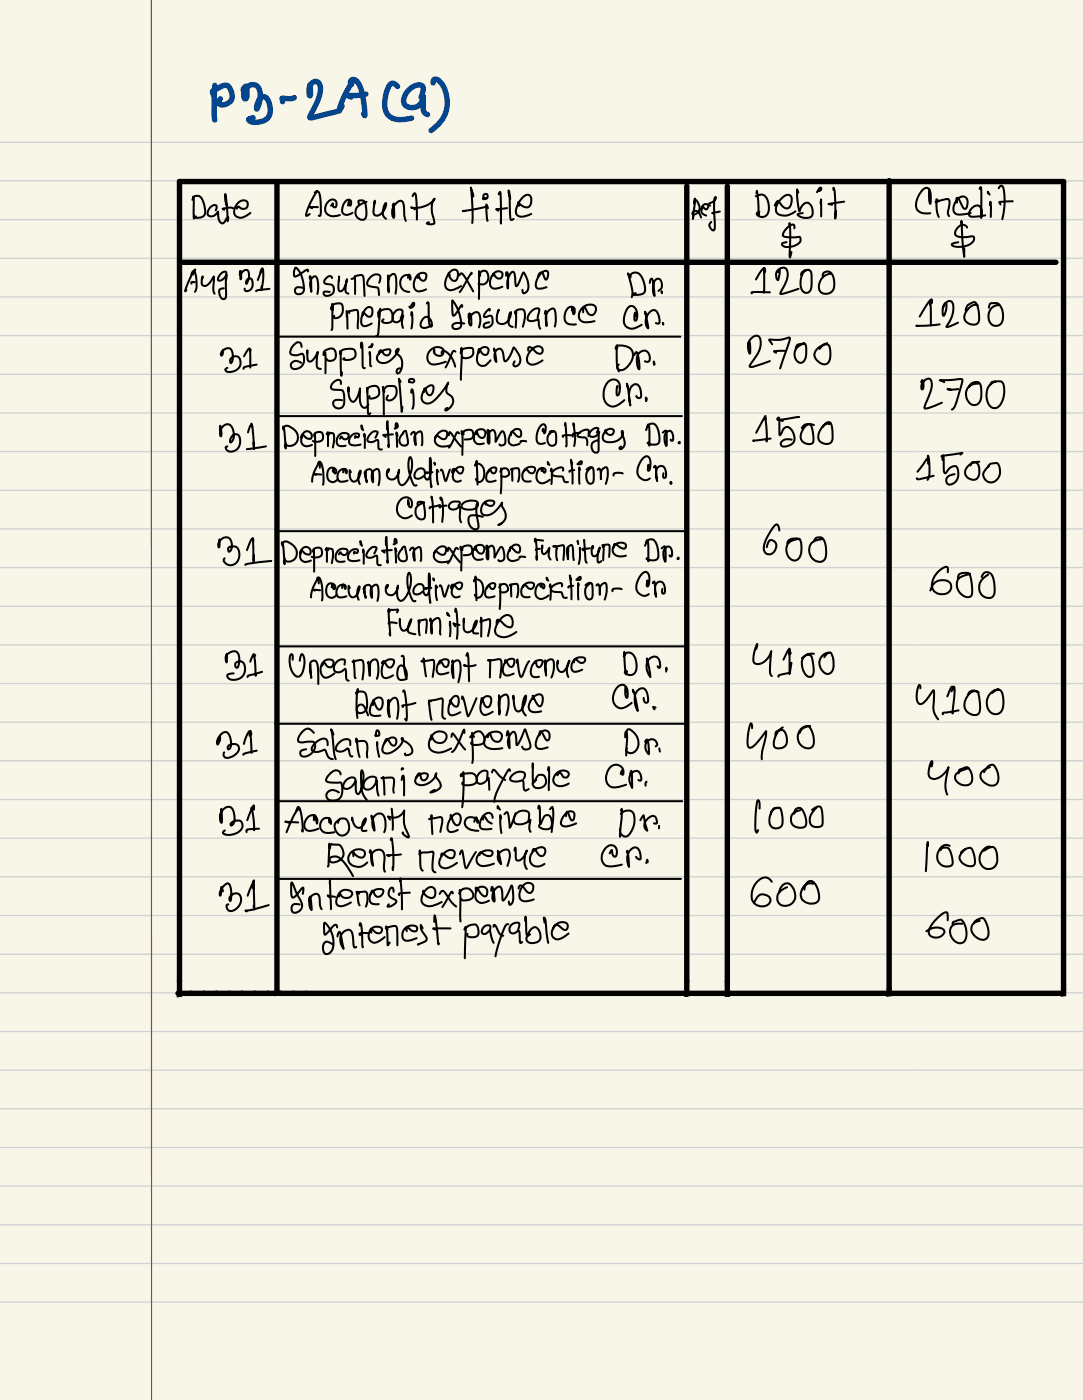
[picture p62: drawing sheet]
<svg xmlns="http://www.w3.org/2000/svg" width="161mm" height="208mm" viewBox="0 0 161 208" stroke-linecap="round" stroke-linejoin="round" font-family="sans-serif">
<defs><g id="words">
<g font-size="102.2">
<text x="25.9" y="123.6">↓</text>
<text x="37" y="123.6">ratenzimpfeexpense1</text>
</g>
<text font-size="13.5" x="111.1" y="40.5">debt</text>
<text font-size="9.1" x="135.6" y="36">credit</text>
<text font-size="7.1" fill="#03468f" x="45.4" y="18">2A(a)</text>
<text font-size="5.7" x="68.1" y="118.5">payable</text>
<text font-size="5.4" fill="#03468f" x="31.1" y="17.3">py</text>
<g font-size="5">
<text x="113" y="82.3">688</text>
<text x="48.4" y="128.9">Rent</text>
</g>
<text font-size="4.9" x="48.9" y="60.7">supplies</text>
<g font-size="4.7">
<text x="61" y="32.2">title</text>
<text x="48.9" y="48.9">piepaid</text>
<text x="110.6" y="111.6">488</text>
</g>
<g font-size="4.6">
<text x="41.8" y="66.7">Depreciation</text>
<text x="70.2" y="72.2">Depreciation</text>
<text x="41.6" y="83.8">Depreciation</text>
<text x="70.1" y="89.4">Depreciation</text>
</g>
<text font-size="4.5" x="135.7" y="105.7">4180</text>
<g font-size="4.4">
<text x="45.2" y="32.4">Accounts</text>
<text x="102.5" y="33.3">Ref</text>
<text x="36.9" y="54.8">supplies</text>
<text x="111.5" y="99.5">2150</text>
<text x="48.2" y="117.8">galaxies</text>
</g>
<g font-size="4.3">
<text x="58.7" y="77.6">cottage</text>
<text x="52.5" y="106">Rent</text>
</g>
<text font-size="4.2" x="135.7" y="71">1558</text>
<g font-size="4.1">
<text x="136.4" y="59.9">2788</text>
<text x="111.5" y="65.4">1558</text>
<text x="137.8" y="87.8">688</text>
<text x="57.2" y="93.9">Furnitute</text>
<text x="42.8" y="100.6">Uneated Dent</text>
<text x="44" y="111.7">galaxies expense</text>
<text x="42.1" y="123.4">Accounty</text>
</g>
<g font-size="4">
<text x="27.3" y="43.6">Aug</text>
<text x="46.1" y="71.4">Accumulative</text>
<text x="76.9" y="66.3">cottages</text>
<text x="45.9" y="88.6">Accumulative</text>
<text x="32.5" y="123">31</text>
</g>
<g font-size="3.9">
<text x="28.4" y="32.3">Date</text>
<text x="66.9" y="48">Insurance</text>
<text x="33.3" y="100.1">31</text>
</g>
<g font-size="3.8">
<text x="43.4" y="43.1">Insurance expense</text>
<text x="32.4" y="66.2">31</text>
<text x="94.3" y="71">CP.</text>
<text x="32.2" y="83.1">31</text>
<text x="57.9" y="122.9">Receivable</text>
<text x="91.7" y="123.3">Dr.</text>
</g>
<g font-size="3.7">
<text x="135.7" y="47.8">1288</text>
<text x="89.3" y="59.6">CP,</text>
</g>
<g font-size="3.6">
<text x="90.7" y="104.7">CP.</text>
<text x="32" y="111.7">31</text>
</g>
<g font-size="3.5">
<text x="64.3" y="66.8">expense</text>
<text x="64.1" y="83.9">expense</text>
<text x="63.4" y="106.1">Revenue</text>
<text x="92.5" y="111.3">Dr.</text>
</g>
<g font-size="3.4">
<text x="76.7" y="82.9">Furniture</text>
<text x="94.1" y="87.8">Cr</text>
<text x="92.3" y="99.8">Dr.</text>
<text x="62" y="128.7">Revenue</text>
</g>
<g font-size="3.3">
<text x="92.9" y="43.4">DP.</text>
<text x="89.6" y="116.3">CP.</text>
</g>
<g font-size="3.2">
<text x="92.3" y="48.2">&amp;P.</text>
<text x="32.6" y="54.5">31</text>
</g>
<g font-size="3.1">
<text x="35.4" y="42.6">31</text>
<text x="95.6" y="65.6">Dr.</text>
<text x="95.5" y="82.7">Dr.</text>
<text x="89" y="128.1">ep,</text>
</g>
<text font-size="2.9" x="72.1" y="100">Revenue</text>
<text font-size="1.2" fill="#03468f" x="41.4" y="15.2">-</text>
</g></defs>
<path d="M0 0h160.5v207.6h-160.5z" fill="#f7f6e8"/>
<g fill="none" stroke="#d0d2d3" stroke-width=".19">
<path d="M.1 26.8h160.4M.1 21.1h160.4M.1 38.3h160.4M.1 32.6h160.4M.1 55.5h135.5M.1 49.8h135.5M.1 44h135.5M.1 78.4h135.5M.1 72.7h135.5M.1 67h135.5M.1 61.2h135.5M.1 84.2h135.5"/>
<path d="M.1 95.6h135.5M.1 89.9h135.5M.1 112.8h135.5M.1 107.1h135.5M.1 101.4h135.5M.1 118.6h135.5M.1 135.8h135.5M.1 130h135.5M.1 124.3h135.5M.1 141.5h135.5M.1 158.7h135.5M.1 153h135.5"/>
<path d="M.1 147.2h135.5M.1 170.2h160.4M.1 164.4h160.4M.1 175.9h160.4M.1 193.1h160.4M.1 187.3h160.4M.1 181.6h160.4"/>
</g>
<path d="M22.4 0l.1 207.6" fill="none" stroke="#d21e3f" stroke-width=".18"/>
<path d="M27.1 38.9h129.4M41.1 27.3v119.7M101.8 27.6v117.9M107.8 27.6v118M131.8 26.8v119.9M26.6 145.5v-118.6h131v119.8" fill="none" stroke="#000" stroke-width=".8"/>
<path d="M36 13.4l.1-.3 .3-.3a1.52 1.52 0 0 1 .2 1.2l-.1 .5-.1 .2a1.04 1.04 0 0 1-.1-1.3 1.17 1.17 0 0 1 1.3-.8 1.17 1.17 0 0 1 .9 1.1 3.6 3.6 0 0 1-.5 2.5l.1-.8a1.19 1.19 0 0 1 1.2-1 2.54 2.54 0 0 1 .5 3 2.49 2.49 0 0 1-2.9 .5v-.3l.6-.1" fill="none" stroke="#03468f" stroke-width=".8"/>
<path d="M65.5 52.4v-.2a.53 .53 0 0 1 .9 .1 3.6 3.6 0 0 1 1.1 2.1M67.5 52.1l-.1-.1a.41 .41 0 0 0-.5 .5l-.9 2M68.3 52.4a.96 .96 0 0 1 1.2-.8h.3a.68 .68 0 0 1 .2 1.1 1.27 1.27 0 0 1-1.4 .3l-.1-.2M68.4 52.1v-.5l-.1 4.7" fill="none" stroke="#000" stroke-width=".3"/>
<use href="#words"/>
</svg>
